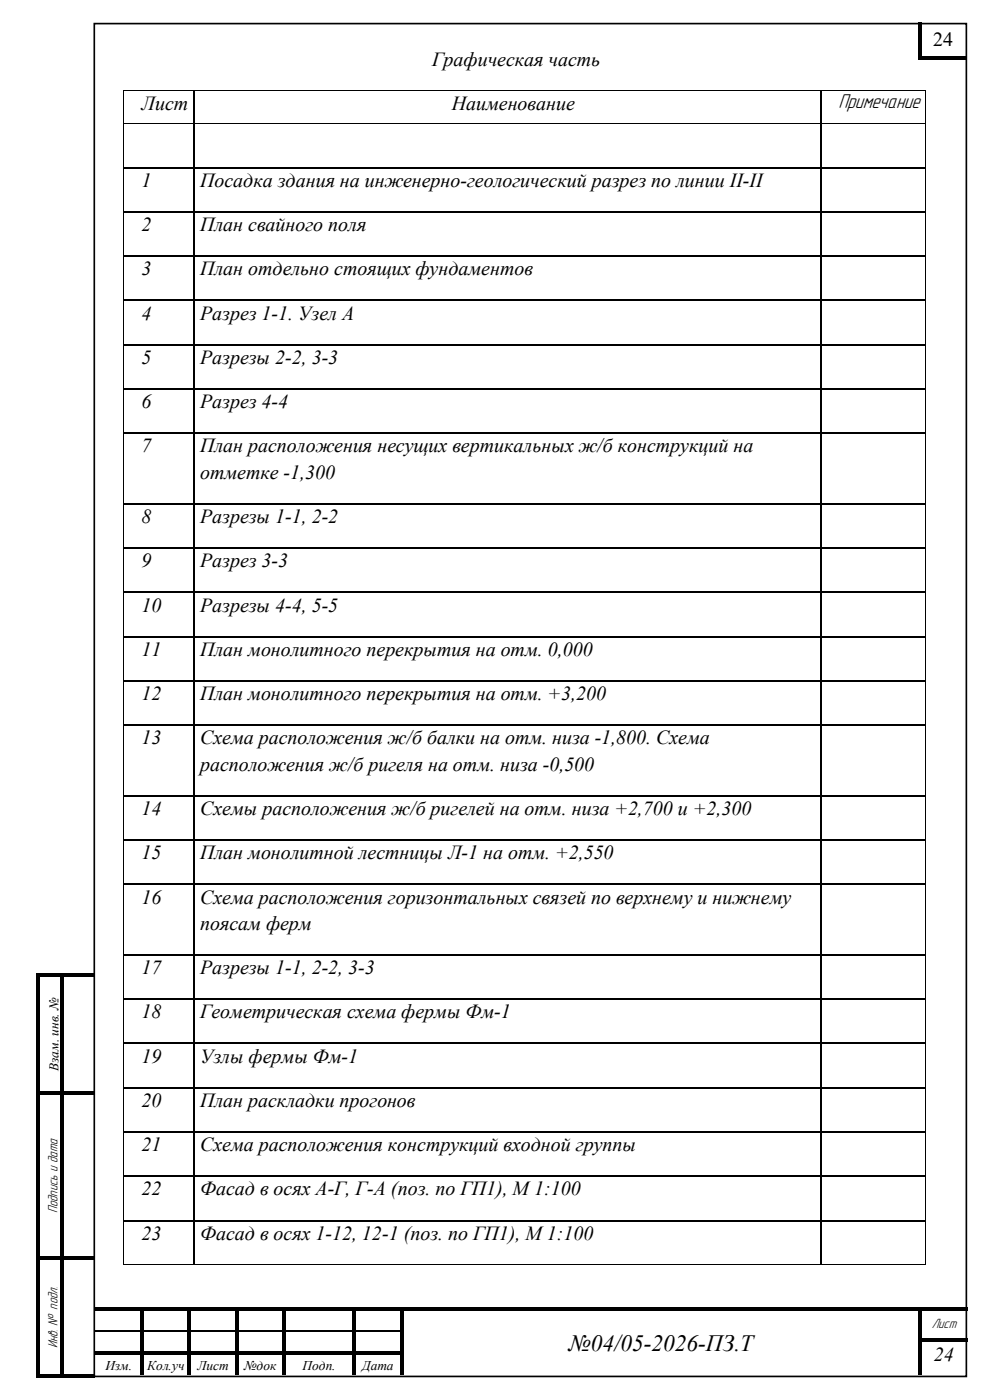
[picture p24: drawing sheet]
<svg xmlns="http://www.w3.org/2000/svg" width="210mm" height="297mm" viewBox="0 0 210 297" stroke-linecap="round" stroke-linejoin="round" font-family="sans-serif">
<defs><g id="words">
<text font-size="5" x="120.6" y="286.6">№04/05-2026-ПЗ.Т</text>
<text font-size="4.5" x="177.8" y="22.8">Примечание</text>
<g font-size="4.2">
<text x="198" y="9.8">24</text>
<text x="91.7" y="13.9">Графическая часть</text>
<text x="30" y="23.2">Лист</text>
<text x="95.8" y="23.2">Наименование</text>
<text x="30" y="39.6">1</text>
<text x="42.5" y="39.6">Посадка здания на инженерно-геологический разрез по линии II-II</text>
<text x="30" y="49">2</text>
<text x="42.5" y="49">План свайного поля</text>
<text x="30" y="58.4">3</text>
<text x="42.5" y="58.4">План отдельно стоящих фундаментов</text>
<text x="30" y="67.8">4</text>
<text x="42.5" y="67.8">Разрез 1-1. Узел А</text>
<text x="30" y="77.2">5</text>
<text x="42.5" y="77.2">Разрезы 2-2, 3-3</text>
<text x="30" y="86.6">6</text>
<text x="42.5" y="86.6">Разрез 4-4</text>
<text x="30" y="96">7</text>
<text x="42.5" y="96">План расположения несущих вертикальных ж/б конструкций на</text>
<text x="42.5" y="101.6">отметке -1,300</text>
<text x="30" y="111">8</text>
<text x="42.5" y="111">Разрезы 1-1, 2-2</text>
<text x="30" y="120.4">9</text>
<text x="42.5" y="120.4">Разрез 3-3</text>
<text x="30" y="129.8">10</text>
<text x="42.5" y="129.8">Разрезы 4-4, 5-5</text>
<text x="30" y="139.1">11</text>
<text x="42.5" y="139.1">План монолитного перекрытия на отм. 0,000</text>
<text x="30" y="148.5">12</text>
<text x="42.5" y="148.5">План монолитного перекрытия на отм. +3,200</text>
<text x="30" y="157.9">13</text>
<text x="42.5" y="157.9">Схема расположения ж/б балки на отм. низа -1,800. Схема</text>
<text x="42.5" y="163.5">расположения ж/б ригеля на отм. низа -0,500</text>
<text x="30" y="172.9">14</text>
<text x="42.5" y="172.9">Схемы расположения ж/б ригелей на отм. низа +2,700 и +2,300</text>
<text x="30" y="182.3">15</text>
<text x="42.5" y="182.3">План монолитной лестницы Л-1 на отм. +2,550</text>
<text x="30" y="191.7">16</text>
<text x="42.5" y="191.7">Схема расположения горизонтальных связей по верхнему и нижнему</text>
<text x="42.5" y="197.3">поясам ферм</text>
<text x="30" y="206.7">17</text>
<text x="42.5" y="206.7">Разрезы 1-1, 2-2, 3-3</text>
<text x="30" y="216.1">18</text>
<text x="42.5" y="216.1">Геометрическая схема фермы Фм-1</text>
<text x="30" y="225.5">19</text>
<text x="42.5" y="225.5">Узлы фермы Фм-1</text>
<text x="30" y="234.9">20</text>
<text x="42.5" y="234.9">План раскладки прогонов</text>
<text x="30" y="244.2">21</text>
<text x="42.5" y="244.2">Схема расположения конструкций входной группы</text>
<text x="30" y="253.6">22</text>
<text x="42.5" y="253.6">Фасад в осях А-Г, Г-А (поз. по ГП1), М 1:100</text>
<text x="30" y="263">23</text>
<text x="42.5" y="263">Фасад в осях 1-12, 12-1 (поз. по ГП1), М 1:100</text>
<text x="198.1" y="288.7">24</text>
</g>
<g font-size="3">
<text x="12.2" y="257.3" transform="rotate(-90 12.2 257.3)">Подпись и дата</text>
<text x="197.7" y="281.8">Лист</text>
<text x="12.2" y="285.9" transform="rotate(-90 12.2 285.9)">Инв. № подл.</text>
</g>
<g font-size="2.8">
<text x="12.4" y="227.2" transform="rotate(-90 12.4 227.2)">Взам. инв. №</text>
<text x="22.4" y="290.7">Изм.</text>
<text x="31.2" y="290.7">Кол.уч</text>
<text x="41.9" y="290.7">Лист</text>
<text x="51.8" y="290.7">№док</text>
<text x="64.2" y="290.7">Подп.</text>
<text x="76.8" y="290.7">Дата</text>
</g>
</g></defs>
<path d="M20 5h185v287h-185z" fill="none" stroke="#000" stroke-width=".35"/>
<g fill="#000">
<path d="M26.2 19.1h.1v.2h-.1zM41.1 19.1h.1v.2h-.1zM173.9 19.1h.2v.2h-.2zM194.7 4.8h.8v7.1h-.8zM194.7 11.9h.8v.7h-.8zM195.5 11.9h9.6v.7h-9.6zM196.2 19.1h.2v.2h-.2zM26.2 26.1h.1v.2h-.1zM41.1 26.1h.2v.2h-.2zM173.9 26.1h.3v.2h-.3zM196.2 26.1h.2v.2h-.2zM7.7 206.5h.8v.8h-.8z"/>
<path d="M8.5 206.5h4.2v.8h-4.2zM12.7 207.3h.8zM12.7 206.5h.8v.8h-.8zM13.5 206.5h6.6v.8h-6.6zM20.2 277.2h9.6v.8h-9.6zM29.8 278h.8zM29.8 277.2h.8v.8h-.8zM30.6 277.2h9.2v.8h-9.2zM39.8 278h.8zM39.8 277.2h.8v.8h-.8zM40.6 277.2h9.2v.8h-9.2zM49.8 278h.8z"/>
<path d="M49.8 277.2h.8v.8h-.8zM50.6 277.2h9.2v.8h-9.2zM59.8 278h.8zM59.8 277.2h.8v.8h-.8zM60.6 277.2h14.2v.8h-14.2zM74.8 278h.8zM74.8 277.2h.8v.8h-.8zM75.6 277.2h9.2v.8h-9.2zM84.8 278h.8zM84.8 277.2h.8v.8h-.8zM85.6 277.2h109.3v.8h-109.3zM194.9 278h.7z"/>
<path d="M194.9 277.2h.7v.8h-.7zM195.6 277.2h9.6v.8h-9.6zM7.7 291.6h.8v.8h-.8zM8.5 291.6h4.2v.8h-4.2zM12.7 291.6h.8v.8h-.8zM13.5 291.6h6.6v.8h-6.6zM29.8 287.5h.8v4.2h-.8zM39.8 287.5h.8v4.2h-.8zM49.8 287.5h.8v4.2h-.8zM59.8 287.5h.8v4.2h-.8zM74.8 287.5h.8v4.2h-.8zM84.8 287.5h.8v4.2h-.8z"/>
<path d="M194.9 287.5h.7v4.2h-.7z"/>
</g>
<g fill="#000">
<path d="M7.7 207.3h.8v24.3h-.8z" fill-rule="evenodd"/>
<path d="M7.7 231.6h.8v.8h-.8z" fill-rule="evenodd"/>
<path d="M8.5 231.6h4.2v.7h-4.2z" fill-rule="evenodd"/>
<path d="M12.7 207.3h.8v24.3h-.8z" fill-rule="evenodd"/>
<path d="M12.7 231.6h.8v.8h-.8z" fill-rule="evenodd"/>
<path d="M13.5 231.6h6.6v.7h-6.6z" fill-rule="evenodd"/>
<path d="M7.7 232.4h.8v34.2h-.8z" fill-rule="evenodd"/>
<path d="M7.7 266.6h.8v.8h-.8z" fill-rule="evenodd"/>
<path d="M8.5 266.6h4.2v.7h-4.2z" fill-rule="evenodd"/>
<path d="M12.7 232.4h.8v34.2h-.8z" fill-rule="evenodd"/>
<path d="M12.7 266.6h.8v.8h-.8z" fill-rule="evenodd"/>
<path d="M13.5 266.6h6.6v.7h-6.6z" fill-rule="evenodd"/>
<path d="M7.7 267.4h.8v24.2h-.8z" fill-rule="evenodd"/>
<path d="M12.7 267.4h.8v24.2h-.8z" fill-rule="evenodd"/>
<path d="M20.2 286.7h9.6v.8h-9.6z" fill-rule="evenodd"/>
<path d="M29.8 278h.8v4.2h-.8z" fill-rule="evenodd"/>
<path d="M29.8 282.2h.8v.8h-.8z" fill-rule="evenodd"/>
<path d="M29.8 283h.8v1h-.8z" fill-rule="evenodd"/>
<path d="M29.8 284h.8v.8h-.8z" fill-rule="evenodd"/>
<path d="M29.8 284.8h.8v1.9h-.8z" fill-rule="evenodd"/>
<path d="M29.8 286.7h.8v.8h-.8z" fill-rule="evenodd"/>
<path d="M30.6 286.7h9.2v.8h-9.2z" fill-rule="evenodd"/>
<path d="M39.8 278h.8v4.2h-.8z" fill-rule="evenodd"/>
<path d="M39.8 282.2h.8v.8h-.8z" fill-rule="evenodd"/>
<path d="M39.8 283h.8v1h-.8z" fill-rule="evenodd"/>
<path d="M39.8 284h.8v.8h-.8z" fill-rule="evenodd"/>
<path d="M39.8 284.8h.8v1.9h-.8z" fill-rule="evenodd"/>
<path d="M39.8 286.7h.8v.8h-.8z" fill-rule="evenodd"/>
<path d="M40.6 286.7h9.2v.8h-9.2z" fill-rule="evenodd"/>
<path d="M49.8 278h.8v4.2h-.8z" fill-rule="evenodd"/>
<path d="M49.8 282.2h.8v.8h-.8z" fill-rule="evenodd"/>
<path d="M49.8 283h.8v1h-.8z" fill-rule="evenodd"/>
<path d="M49.8 284h.8v.8h-.8z" fill-rule="evenodd"/>
<path d="M49.8 284.8h.8v1.9h-.8z" fill-rule="evenodd"/>
<path d="M49.8 286.7h.8v.8h-.8z" fill-rule="evenodd"/>
<path d="M50.6 286.7h9.2v.8h-9.2z" fill-rule="evenodd"/>
<path d="M59.8 278h.8v4.2h-.8z" fill-rule="evenodd"/>
<path d="M59.8 282.2h.8v.8h-.8z" fill-rule="evenodd"/>
<path d="M59.8 283h.8v1h-.8z" fill-rule="evenodd"/>
<path d="M59.8 284h.8v.8h-.8z" fill-rule="evenodd"/>
<path d="M59.8 284.8h.8v1.9h-.8z" fill-rule="evenodd"/>
<path d="M59.8 286.7h.8v.8h-.8z" fill-rule="evenodd"/>
<path d="M60.6 286.7h14.2v.8h-14.2z" fill-rule="evenodd"/>
<path d="M74.8 278h.8v4.2h-.8z" fill-rule="evenodd"/>
<path d="M74.8 282.2h.8v.8h-.8z" fill-rule="evenodd"/>
<path d="M74.8 283h.8v1h-.8z" fill-rule="evenodd"/>
<path d="M74.8 284h.8v.8h-.8z" fill-rule="evenodd"/>
<path d="M74.8 284.8h.8v1.9h-.8z" fill-rule="evenodd"/>
<path d="M74.8 286.7h.8v.8h-.8z" fill-rule="evenodd"/>
<path d="M75.6 286.7h9.2v.8h-9.2z" fill-rule="evenodd"/>
<path d="M84.8 278h.8v4.2h-.8z" fill-rule="evenodd"/>
<path d="M84.8 282.2h.8v.8h-.8z" fill-rule="evenodd"/>
<path d="M84.8 283h.8v1h-.8z" fill-rule="evenodd"/>
<path d="M84.8 284h.8v.8h-.8z" fill-rule="evenodd"/>
<path d="M84.8 284.8h.8v1.9h-.8z" fill-rule="evenodd"/>
<path d="M84.8 286.7h.8v.8h-.8z" fill-rule="evenodd"/>
<path d="M194.9 278h.7v4.2h-.7z" fill-rule="evenodd"/>
<path d="M194.9 282.2h.7v.8h-.7z" fill-rule="evenodd"/>
<path d="M194.9 283h.7v1h-.7z" fill-rule="evenodd"/>
<path d="M194.9 284h.7v.8h-.7z" fill-rule="evenodd"/>
<path d="M194.9 284.8h.7v1.9h-.7z" fill-rule="evenodd"/>
<path d="M194.9 286.7h.7v.8h-.7z" fill-rule="evenodd"/>
<path d="M195.6 284h9.6v.7h-9.6z" fill-rule="evenodd"/>
</g>
<path d="M41.2 19.3v6.8M174.1 19.3v6.8M41.2 26.3v9.1M174.1 26.3v9.1M20.2 282.4h9.6M30.6 282.4h9.2M40.6 282.4h9.2M50.6 282.4h9.2M60.6 282.4h14.2M75.6 282.4h9.2" fill="none" stroke="#000" stroke-width=".25"/>
<path d="M26.2 19.3v6.8M26.3 19.2h14.8M41.2 19.2h132.7M174.1 19.2h22.1M196.3 19.3v6.8M26.2 26.3v9.1M26.3 26.2h14.8M41.3 26.2h132.6M174.2 26.2h22M196.3 26.3v9.1" fill="none" stroke="#000" stroke-width=".21"/>
<g fill="#fff">
<path d="M26.3 35.7h14.8v9.1h-14.8z" fill-rule="evenodd"/>
<path d="M41.3 35.7h132.6v9.1h-132.6z" fill-rule="evenodd"/>
<path d="M174.2 35.7h22v9.1h-22z" fill-rule="evenodd"/>
</g>
<g fill="#fff">
<path d="M27.5 35.7h12.5v5.6h-12.5z"/>
<path d="M42.5 35.7h130.3v9.1h-130.3z"/>
<path d="M175.3 35.7h19.7v5.1h-19.7z"/>
</g>
<path d="M26.2 35.4h.1v.3h-.1zM41.1 35.4h.2v.3h-.2zM173.9 35.4h.3v.3h-.3zM196.2 35.4h.2v.3h-.2z" fill="#000"/>
<path d="M26.3 35.6h14.8M41.2 35.7v9.1M41.3 35.6h132.6M174.1 35.7v9.1M174.2 35.6h22" fill="none" stroke="#000" stroke-width=".25"/>
<path d="M26.2 35.7v9.1M196.3 35.7v9.1" fill="none" stroke="#000" stroke-width=".21"/>
<g fill="#fff">
<path d="M26.3 45.1h14.8v9.1h-14.8z" fill-rule="evenodd"/>
<path d="M41.3 45.1h132.6v9.1h-132.6z" fill-rule="evenodd"/>
<path d="M174.2 45.1h22v9.1h-22z" fill-rule="evenodd"/>
</g>
<g fill="#fff">
<path d="M27.5 45.1h12.5v5.6h-12.5z"/>
<path d="M42.5 45.1h130.3v9.1h-130.3z"/>
<path d="M175.3 45.1h19.7v5.1h-19.7z"/>
</g>
<path d="M26.2 44.8h.1v.3h-.1zM41.1 44.8h.2v.3h-.2zM173.9 44.8h.3v.3h-.3zM196.2 44.8h.2v.3h-.2z" fill="#000"/>
<path d="M26.3 45h14.8M41.2 45.1v9.1M41.3 45h132.6M174.1 45.1v9.1M174.2 45h22" fill="none" stroke="#000" stroke-width=".25"/>
<path d="M26.2 45.1v9.1M196.3 45.1v9.1" fill="none" stroke="#000" stroke-width=".21"/>
<g fill="#fff">
<path d="M26.3 54.5h14.8v9.1h-14.8z" fill-rule="evenodd"/>
<path d="M41.3 54.5h132.6v9.1h-132.6z" fill-rule="evenodd"/>
<path d="M174.2 54.5h22v9.1h-22z" fill-rule="evenodd"/>
</g>
<g fill="#fff">
<path d="M27.5 54.5h12.5v5.6h-12.5z"/>
<path d="M42.5 54.5h130.3v9.1h-130.3z"/>
<path d="M175.3 54.5h19.7v5.1h-19.7z"/>
</g>
<path d="M26.2 54.2h.1v.3h-.1zM41.1 54.2h.2v.3h-.2zM173.9 54.2h.3v.3h-.3zM196.2 54.2h.2v.3h-.2z" fill="#000"/>
<path d="M26.3 54.4h14.8M41.2 54.5v9.1M41.3 54.4h132.6M174.1 54.5v9.1M174.2 54.4h22" fill="none" stroke="#000" stroke-width=".25"/>
<path d="M26.2 54.5v9.1M196.3 54.5v9.1" fill="none" stroke="#000" stroke-width=".21"/>
<g fill="#fff">
<path d="M26.3 63.9h14.8v9.1h-14.8z" fill-rule="evenodd"/>
<path d="M41.3 63.9h132.6v9.1h-132.6z" fill-rule="evenodd"/>
<path d="M174.2 63.9h22v9.1h-22z" fill-rule="evenodd"/>
</g>
<g fill="#fff">
<path d="M27.5 63.9h12.5v5.6h-12.5z"/>
<path d="M42.5 63.9h130.3v9.1h-130.3z"/>
<path d="M175.3 63.9h19.7v5.1h-19.7z"/>
</g>
<path d="M26.2 63.6h.1v.2h-.1zM41.1 63.6h.2v.2h-.2zM173.9 63.6h.3v.2h-.3zM196.2 63.6h.2v.2h-.2z" fill="#000"/>
<path d="M26.3 63.7h14.8M41.2 63.8v9.2M41.3 63.7h132.6M174.1 63.8v9.2M174.2 63.7h22" fill="none" stroke="#000" stroke-width=".25"/>
<path d="M26.2 63.8v9.2M196.3 63.8v9.2" fill="none" stroke="#000" stroke-width=".21"/>
<g fill="#fff">
<path d="M26.3 73.3h14.8v9.1h-14.8z" fill-rule="evenodd"/>
<path d="M41.3 73.3h132.6v9.1h-132.6z" fill-rule="evenodd"/>
<path d="M174.2 73.3h22v9.1h-22z" fill-rule="evenodd"/>
</g>
<g fill="#fff">
<path d="M27.5 73.3h12.5v5.6h-12.5z"/>
<path d="M42.5 73.3h130.3v9.1h-130.3z"/>
<path d="M175.3 73.3h19.7v5.1h-19.7z"/>
</g>
<path d="M26.2 73h.1v.2h-.1zM41.1 73h.2v.2h-.2zM173.9 73h.3v.2h-.3zM196.2 73h.2v.2h-.2z" fill="#000"/>
<path d="M26.3 73.1h14.8M41.2 73.2v9.2M41.3 73.1h132.6M174.1 73.2v9.2M174.2 73.1h22" fill="none" stroke="#000" stroke-width=".25"/>
<path d="M26.2 73.2v9.2M196.3 73.2v9.2" fill="none" stroke="#000" stroke-width=".21"/>
<g fill="#fff">
<path d="M26.3 82.6h14.8v9.2h-14.8z" fill-rule="evenodd"/>
<path d="M41.3 82.6h132.6v9.2h-132.6z" fill-rule="evenodd"/>
<path d="M174.2 82.6h22v9.2h-22z" fill-rule="evenodd"/>
</g>
<g fill="#fff">
<path d="M27.5 82.6h12.5v5.7h-12.5z"/>
<path d="M42.5 82.6h130.3v9.2h-130.3z"/>
<path d="M175.3 82.6h19.7v5.2h-19.7z"/>
</g>
<path d="M26.2 82.4h.1v.2h-.1zM41.1 82.4h.2v.2h-.2zM173.9 82.4h.3v.2h-.3zM196.2 82.4h.2v.2h-.2z" fill="#000"/>
<path d="M26.3 82.5h14.8M41.2 82.6v9.2M41.3 82.5h132.6M174.1 82.6v9.2M174.2 82.5h22" fill="none" stroke="#000" stroke-width=".25"/>
<path d="M26.2 82.6v9.2M196.3 82.6v9.2" fill="none" stroke="#000" stroke-width=".21"/>
<g fill="#fff">
<path d="M26.3 92h14.8v14.8h-14.8z" fill-rule="evenodd"/>
<path d="M41.3 92h132.6v14.8h-132.6z" fill-rule="evenodd"/>
<path d="M174.2 92h22v14.8h-22z" fill-rule="evenodd"/>
</g>
<g fill="#fff">
<path d="M27.5 92h12.5v5.6h-12.5z"/>
<path d="M42.5 92h130.3v5.6h-130.3z"/>
<path d="M42.5 97.6h130.3v9.2h-130.3z"/>
<path d="M175.3 92h19.7v5.2h-19.7z"/>
</g>
<path d="M26.2 91.8h.1v.2h-.1zM41.1 91.8h.2v.2h-.2zM173.9 91.8h.3v.2h-.3zM196.2 91.8h.2v.2h-.2z" fill="#000"/>
<path d="M26.3 91.9h14.8M41.2 92v14.8M41.3 91.9h132.6M174.1 92v14.8M174.2 91.9h22" fill="none" stroke="#000" stroke-width=".25"/>
<path d="M26.2 92v14.8M196.3 92v14.8" fill="none" stroke="#000" stroke-width=".21"/>
<g fill="#fff">
<path d="M26.3 107h14.8v9.2h-14.8z" fill-rule="evenodd"/>
<path d="M41.3 107h132.6v9.2h-132.6z" fill-rule="evenodd"/>
<path d="M174.2 107h22v9.2h-22z" fill-rule="evenodd"/>
</g>
<g fill="#fff">
<path d="M27.5 107h12.5v5.6h-12.5z"/>
<path d="M42.5 107h130.3v9.2h-130.3z"/>
<path d="M175.3 107h19.7v5.1h-19.7z"/>
</g>
<path d="M26.2 106.8h.1v.2h-.1zM41.1 106.8h.2v.2h-.2zM173.9 106.8h.3v.2h-.3zM196.2 106.8h.2v.2h-.2z" fill="#000"/>
<path d="M26.3 106.9h14.8M41.2 107v9.2M41.3 106.9h132.6M174.1 107v9.2M174.2 106.9h22" fill="none" stroke="#000" stroke-width=".25"/>
<path d="M26.2 107v9.2M196.3 107v9.2" fill="none" stroke="#000" stroke-width=".21"/>
<g fill="#fff">
<path d="M26.3 116.4h14.8v9.2h-14.8z" fill-rule="evenodd"/>
<path d="M41.3 116.4h132.6v9.2h-132.6z" fill-rule="evenodd"/>
<path d="M174.2 116.4h22v9.2h-22z" fill-rule="evenodd"/>
</g>
<g fill="#fff">
<path d="M27.5 116.4h12.5v5.6h-12.5z"/>
<path d="M42.5 116.4h130.3v9.2h-130.3z"/>
<path d="M175.3 116.4h19.7v5.1h-19.7z"/>
</g>
<path d="M26.2 116.2h.1v.2h-.1zM41.1 116.2h.2v.2h-.2zM173.9 116.2h.3v.2h-.3zM196.2 116.2h.2v.2h-.2z" fill="#000"/>
<path d="M26.3 116.3h14.8M41.2 116.4v9.2M41.3 116.3h132.6M174.1 116.4v9.2M174.2 116.3h22" fill="none" stroke="#000" stroke-width=".25"/>
<path d="M26.2 116.4v9.2M196.3 116.4v9.2" fill="none" stroke="#000" stroke-width=".21"/>
<g fill="#fff">
<path d="M26.3 125.8h14.8v9.1h-14.8z" fill-rule="evenodd"/>
<path d="M41.3 125.8h132.6v9.1h-132.6z" fill-rule="evenodd"/>
<path d="M174.2 125.8h22v9.1h-22z" fill-rule="evenodd"/>
</g>
<g fill="#fff">
<path d="M27.5 125.8h12.5v5.6h-12.5z"/>
<path d="M42.5 125.8h130.3v9.1h-130.3z"/>
<path d="M175.3 125.8h19.7v5.1h-19.7z"/>
</g>
<path d="M26.2 125.6h.1v.2h-.1zM41.1 125.6h.2v.2h-.2zM173.9 125.6h.3v.2h-.3zM196.2 125.6h.2v.2h-.2z" fill="#000"/>
<path d="M26.3 125.7h14.8M41.2 125.8v9.1M41.3 125.7h132.6M174.1 125.8v9.1M174.2 125.7h22" fill="none" stroke="#000" stroke-width=".25"/>
<path d="M26.2 125.8v9.1M196.3 125.8v9.1" fill="none" stroke="#000" stroke-width=".21"/>
<g fill="#fff">
<path d="M26.3 135.2h14.8v9.1h-14.8z" fill-rule="evenodd"/>
<path d="M41.3 135.2h132.6v9.1h-132.6z" fill-rule="evenodd"/>
<path d="M174.2 135.2h22v9.1h-22z" fill-rule="evenodd"/>
</g>
<g fill="#fff">
<path d="M27.5 135.2h12.5v5.6h-12.5z"/>
<path d="M42.5 135.2h130.3v9.1h-130.3z"/>
<path d="M175.3 135.2h19.7v5.1h-19.7z"/>
</g>
<path d="M26.2 134.9h.1v.3h-.1zM41.1 134.9h.2v.3h-.2zM173.9 134.9h.3v.3h-.3zM196.2 134.9h.2v.3h-.2z" fill="#000"/>
<path d="M26.3 135h14.8M41.2 135.2v9.1M41.3 135h132.6M174.1 135.2v9.1M174.2 135h22" fill="none" stroke="#000" stroke-width=".25"/>
<path d="M26.2 135.2v9.1M196.3 135.2v9.1" fill="none" stroke="#000" stroke-width=".21"/>
<g fill="#fff">
<path d="M26.3 144.6h14.8v9.1h-14.8z" fill-rule="evenodd"/>
<path d="M41.3 144.6h132.6v9.1h-132.6z" fill-rule="evenodd"/>
<path d="M174.2 144.6h22v9.1h-22z" fill-rule="evenodd"/>
</g>
<g fill="#fff">
<path d="M27.5 144.6h12.5v5.6h-12.5z"/>
<path d="M42.5 144.6h130.3v9.1h-130.3z"/>
<path d="M175.3 144.6h19.7v5.1h-19.7z"/>
</g>
<path d="M26.2 144.3h.1v.3h-.1zM41.1 144.3h.2v.3h-.2zM173.9 144.3h.3v.3h-.3zM196.2 144.3h.2v.3h-.2z" fill="#000"/>
<path d="M26.3 144.4h14.8M41.2 144.6v9.1M41.3 144.4h132.6M174.1 144.6v9.1M174.2 144.4h22" fill="none" stroke="#000" stroke-width=".25"/>
<path d="M26.2 144.6v9.1M196.3 144.6v9.1" fill="none" stroke="#000" stroke-width=".21"/>
<g fill="#fff">
<path d="M26.3 154h14.8v14.7h-14.8z" fill-rule="evenodd"/>
<path d="M41.3 154h132.6v14.7h-132.6z" fill-rule="evenodd"/>
<path d="M174.2 154h22v14.7h-22z" fill-rule="evenodd"/>
</g>
<g fill="#fff">
<path d="M27.5 154h12.5v5.6h-12.5z"/>
<path d="M42.5 154h130.3v5.6h-130.3z"/>
<path d="M42.5 159.6h130.3v9.1h-130.3z"/>
<path d="M175.3 154h19.7v5.1h-19.7z"/>
</g>
<path d="M26.2 153.7h.1v.3h-.1zM41.1 153.7h.2v.3h-.2zM173.9 153.7h.3v.3h-.3zM196.2 153.7h.2v.3h-.2z" fill="#000"/>
<path d="M26.3 153.8h14.8M41.2 154v14.7M41.3 153.8h132.6M174.1 154v14.7M174.2 153.8h22" fill="none" stroke="#000" stroke-width=".25"/>
<path d="M26.2 154v14.7M196.3 154v14.7" fill="none" stroke="#000" stroke-width=".21"/>
<g fill="#fff">
<path d="M26.3 169h14.8v9.1h-14.8z" fill-rule="evenodd"/>
<path d="M41.3 169h132.6v9.1h-132.6z" fill-rule="evenodd"/>
<path d="M174.2 169h22v9.1h-22z" fill-rule="evenodd"/>
</g>
<g fill="#fff">
<path d="M27.5 169h12.5v5.6h-12.5z"/>
<path d="M42.5 169h130.3v9.1h-130.3z"/>
<path d="M175.3 169h19.7v5.1h-19.7z"/>
</g>
<path d="M26.2 168.7h.1v.3h-.1zM41.1 168.7h.2v.3h-.2zM173.9 168.7h.3v.3h-.3zM196.2 168.7h.2v.3h-.2z" fill="#000"/>
<path d="M26.3 168.8h14.8M41.2 169v9.1M41.3 168.8h132.6M174.1 169v9.1M174.2 168.8h22" fill="none" stroke="#000" stroke-width=".25"/>
<path d="M26.2 169v9.1M196.3 169v9.1" fill="none" stroke="#000" stroke-width=".21"/>
<g fill="#fff">
<path d="M26.3 178.4h14.8v9.1h-14.8z" fill-rule="evenodd"/>
<path d="M41.3 178.4h132.6v9.1h-132.6z" fill-rule="evenodd"/>
<path d="M174.2 178.4h22v9.1h-22z" fill-rule="evenodd"/>
</g>
<g fill="#fff">
<path d="M27.5 178.4h12.5v5.5h-12.5z"/>
<path d="M42.5 178.4h130.3v9.1h-130.3z"/>
<path d="M175.3 178.4h19.7v5.1h-19.7z"/>
</g>
<path d="M26.2 178.1h.1v.3h-.1zM41.1 178.1h.2v.3h-.2zM173.9 178.1h.3v.3h-.3zM196.2 178.1h.2v.3h-.2z" fill="#000"/>
<path d="M26.3 178.2h14.8M41.2 178.4v9.1M41.3 178.2h132.6M174.1 178.4v9.1M174.2 178.2h22" fill="none" stroke="#000" stroke-width=".25"/>
<path d="M26.2 178.4v9.1M196.3 178.4v9.1" fill="none" stroke="#000" stroke-width=".21"/>
<g fill="#fff">
<path d="M26.3 187.7h14.8v14.8h-14.8z" fill-rule="evenodd"/>
<path d="M41.3 187.7h132.6v14.8h-132.6z" fill-rule="evenodd"/>
<path d="M174.2 187.7h22v14.8h-22z" fill-rule="evenodd"/>
</g>
<g fill="#fff">
<path d="M27.5 187.7h12.5v5.6h-12.5z"/>
<path d="M42.5 187.7h130.3v5.6h-130.3z"/>
<path d="M42.5 193.3h130.3v9.2h-130.3z"/>
<path d="M175.3 187.7h19.7v5.2h-19.7z"/>
</g>
<path d="M26.2 187.5h.1v.2h-.1zM41.1 187.5h.2v.2h-.2zM173.9 187.5h.3v.2h-.3zM196.2 187.5h.2v.2h-.2z" fill="#000"/>
<path d="M26.3 187.6h14.8M41.2 187.7v14.8M41.3 187.6h132.6M174.1 187.7v14.8M174.2 187.6h22" fill="none" stroke="#000" stroke-width=".25"/>
<path d="M26.2 187.7v14.8M196.3 187.7v14.8" fill="none" stroke="#000" stroke-width=".21"/>
<g fill="#fff">
<path d="M26.3 202.7h14.8v9.2h-14.8z" fill-rule="evenodd"/>
<path d="M41.3 202.7h132.6v9.2h-132.6z" fill-rule="evenodd"/>
<path d="M174.2 202.7h22v9.2h-22z" fill-rule="evenodd"/>
</g>
<g fill="#fff">
<path d="M27.5 202.7h12.5v5.6h-12.5z"/>
<path d="M42.5 202.7h130.3v9.2h-130.3z"/>
<path d="M175.3 202.7h19.7v5.2h-19.7z"/>
</g>
<path d="M26.2 202.5h.1v.2h-.1zM41.1 202.5h.2v.2h-.2zM173.9 202.5h.3v.2h-.3zM196.2 202.5h.2v.2h-.2z" fill="#000"/>
<path d="M26.3 202.6h14.8M41.2 202.7v9.2M41.3 202.6h132.6M174.1 202.7v9.2M174.2 202.6h22" fill="none" stroke="#000" stroke-width=".25"/>
<path d="M26.2 202.7v9.2M196.3 202.7v9.2" fill="none" stroke="#000" stroke-width=".21"/>
<g fill="#fff">
<path d="M26.3 212.1h14.8v9.1h-14.8z" fill-rule="evenodd"/>
<path d="M41.3 212.1h132.6v9.1h-132.6z" fill-rule="evenodd"/>
<path d="M174.2 212.1h22v9.1h-22z" fill-rule="evenodd"/>
</g>
<g fill="#fff">
<path d="M27.5 212.1h12.5v5.6h-12.5z"/>
<path d="M42.5 212.1h130.3v9.1h-130.3z"/>
<path d="M175.3 212.1h19.7v5.2h-19.7z"/>
</g>
<path d="M26.2 211.9h.1v.2h-.1zM41.1 211.9h.2v.2h-.2zM173.9 211.9h.3v.2h-.3zM196.2 211.9h.2v.2h-.2z" fill="#000"/>
<path d="M26.3 212h14.8M41.2 212.1v9.1M41.3 212h132.6M174.1 212.1v9.1M174.2 212h22" fill="none" stroke="#000" stroke-width=".25"/>
<path d="M26.2 212.1v9.1M196.3 212.1v9.1" fill="none" stroke="#000" stroke-width=".21"/>
<g fill="#fff">
<path d="M26.3 221.5h14.8v9.1h-14.8z" fill-rule="evenodd"/>
<path d="M41.3 221.5h132.6v9.1h-132.6z" fill-rule="evenodd"/>
<path d="M174.2 221.5h22v9.1h-22z" fill-rule="evenodd"/>
</g>
<g fill="#fff">
<path d="M27.5 221.5h12.5v5.6h-12.5z"/>
<path d="M42.5 221.5h130.3v9.1h-130.3z"/>
<path d="M175.3 221.5h19.7v5.1h-19.7z"/>
</g>
<path d="M26.2 221.2h.1v.3h-.1zM41.1 221.2h.2v.3h-.2zM173.9 221.2h.3v.3h-.3zM196.2 221.2h.2v.3h-.2z" fill="#000"/>
<path d="M26.3 221.4h14.8M41.2 221.5v9.1M41.3 221.4h132.6M174.1 221.5v9.1M174.2 221.4h22" fill="none" stroke="#000" stroke-width=".25"/>
<path d="M26.2 221.5v9.1M196.3 221.5v9.1" fill="none" stroke="#000" stroke-width=".21"/>
<g fill="#fff">
<path d="M26.3 230.9h14.8v9.1h-14.8z" fill-rule="evenodd"/>
<path d="M41.3 230.9h132.6v9.1h-132.6z" fill-rule="evenodd"/>
<path d="M174.2 230.9h22v9.1h-22z" fill-rule="evenodd"/>
</g>
<g fill="#fff">
<path d="M27.5 230.9h12.5v5.6h-12.5z"/>
<path d="M42.5 230.9h130.3v9.1h-130.3z"/>
<path d="M175.3 230.9h19.7v5.1h-19.7z"/>
</g>
<path d="M26.2 230.6h.1v.3h-.1zM41.1 230.6h.2v.3h-.2zM173.9 230.6h.3v.3h-.3zM196.2 230.6h.2v.3h-.2z" fill="#000"/>
<path d="M26.3 230.8h14.8M41.2 230.9v9.1M41.3 230.8h132.6M174.1 230.9v9.1M174.2 230.8h22" fill="none" stroke="#000" stroke-width=".25"/>
<path d="M26.2 230.9v9.1M196.3 230.9v9.1" fill="none" stroke="#000" stroke-width=".21"/>
<g fill="#fff">
<path d="M26.3 240.3h14.8v9.1h-14.8z" fill-rule="evenodd"/>
<path d="M41.3 240.3h132.6v9.1h-132.6z" fill-rule="evenodd"/>
<path d="M174.2 240.3h22v9.1h-22z" fill-rule="evenodd"/>
</g>
<g fill="#fff">
<path d="M27.5 240.3h12.5v5.6h-12.5z"/>
<path d="M42.5 240.3h130.3v9.1h-130.3z"/>
<path d="M175.3 240.3h19.7v5.1h-19.7z"/>
</g>
<g fill="#000">
<path d="M26.2 240h.1v.3h-.1zM26.2 249.4h.1v.3h-.1zM26.2 258.8h.1v.3h-.1zM41.1 240h.2v.3h-.2zM41.1 249.4h.2v.3h-.2zM41.1 258.8h.2v.3h-.2zM173.9 240h.3v.3h-.3zM173.9 249.4h.3v.3h-.3zM173.9 258.8h.3v.3h-.3zM196.2 240h.2v.3h-.2zM196.2 249.4h.2v.3h-.2zM196.2 258.8h.2v.3h-.2z"/>
<path d="M26.2 268.2h.1v.2h-.1zM41.1 268.2h.1v.2h-.1zM173.9 268.2h.2v.2h-.2zM196.2 268.2h.2v.2h-.2z"/>
</g>
<g fill="none" stroke="#000" stroke-width=".25">
<path d="M26.3 240.2h14.8M26.3 249.6h14.8M26.3 259h14.8M41.2 240.3v9.1M41.2 249.7v9.1M41.2 259.1v9.1M41.3 240.2h132.6M41.3 249.6h132.6M41.3 259h132.6M174.1 240.3v9.1M174.1 249.7v9.1M174.1 259.1v9.1"/>
<path d="M174.2 240.2h22M174.2 249.6h22M174.2 259h22"/>
</g>
<path d="M26.2 240.3v9.1M26.2 249.7v9.1M26.2 259.1v9.1M196.3 240.3v9.1M196.3 249.7v9.1M196.3 259.1v9.1M26.3 268.3h14.8M41.2 268.3h132.7M174.1 268.3h22.1" fill="none" stroke="#000" stroke-width=".21"/>
<use href="#words"/>
</svg>
